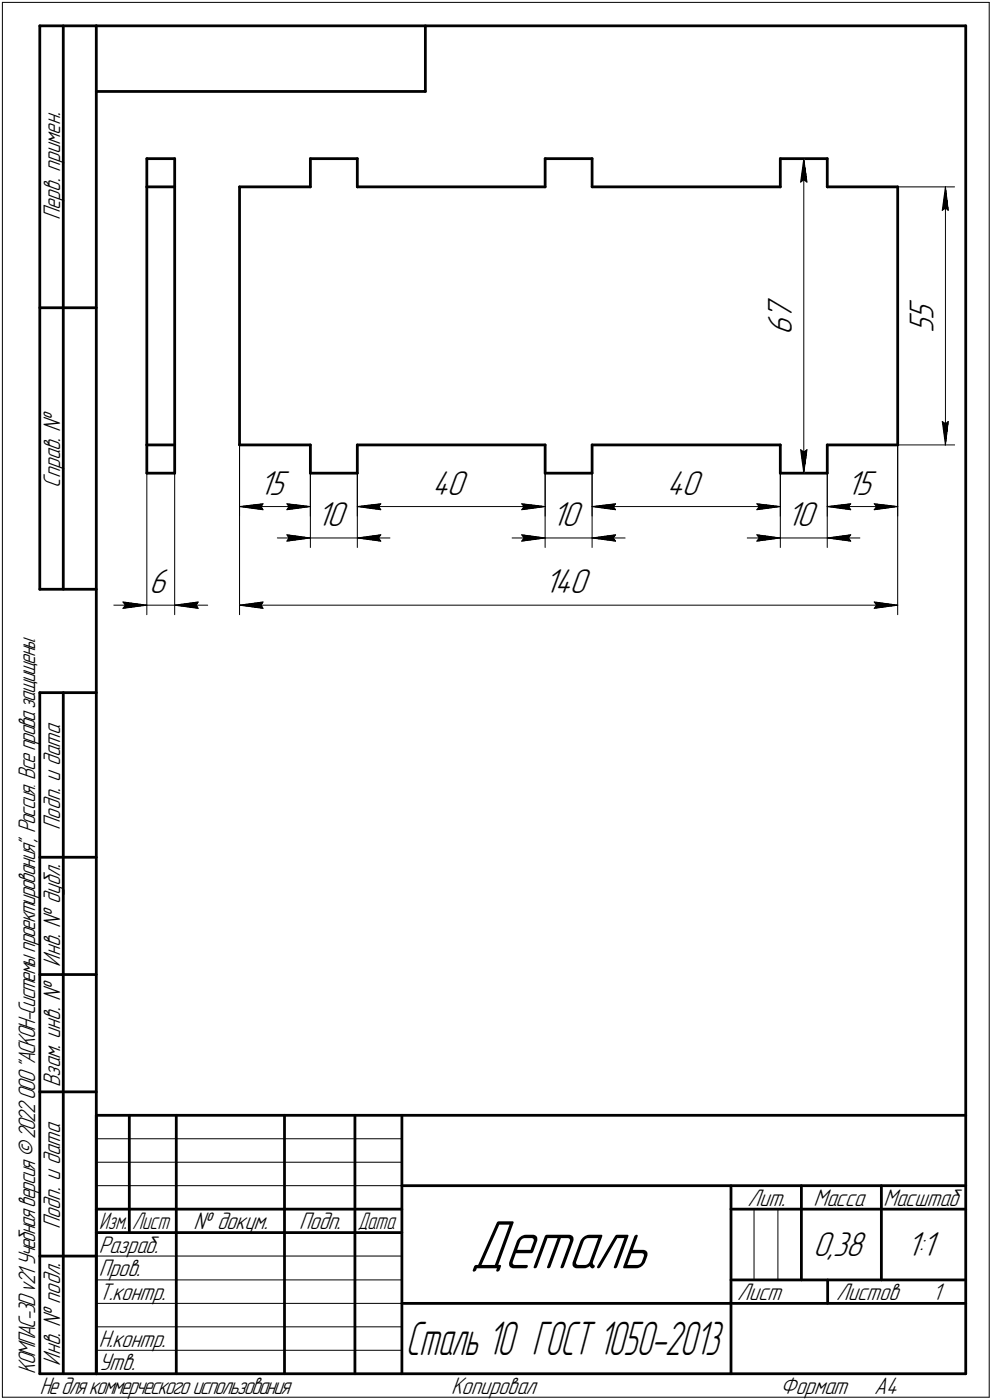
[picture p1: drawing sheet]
<svg xmlns="http://www.w3.org/2000/svg" width="211mm" height="298mm" viewBox="0 0 211 298" stroke-linecap="round" stroke-linejoin="round" font-family="sans-serif">
<defs><g id="words">
<text font-size="15.6" x="100" y="270.1">Деталь</text>
<text font-size="10.6" x="86.4" y="288.5">Сталь 10 ГОСТ 1050-2013</text>
<g font-size="7.8">
<text x="168.5" y="71.4" transform="rotate(-90 168.5 71.4)">6</text>
<text x="168.5" y="68.2" transform="rotate(-90 168.5 68.2)">7</text>
<text x="198.6" y="71" transform="rotate(-90 198.6 71)">5</text>
<text x="198.6" y="68.2" transform="rotate(-90 198.6 68.2)">5</text>
<text x="55.1" y="105.4">15</text>
<text x="91.9" y="105.4">40</text>
<text x="141.9" y="105.4">40</text>
<text x="180.1" y="105.4">15</text>
<text x="67.4" y="112">10</text>
<text x="117.4" y="112">10</text>
<text x="167.4" y="112">10</text>
<text x="31.7" y="126.3">6</text>
<text x="115.9" y="126.3">140</text>
<text x="173" y="267.5">0,38</text>
<text x="192.9" y="267.5">1:1</text>
</g>
<g font-size="5.4">
<text x="12.8" y="46.9" transform="rotate(-90 12.8 46.9)">Перв. примен.</text>
<text x="12.8" y="103.8" transform="rotate(-90 12.8 103.8)">Справ. №</text>
<text x="12.8" y="176.7" transform="rotate(-90 12.8 176.7)">Подп. и дата</text>
<text x="12.8" y="205.8" transform="rotate(-90 12.8 205.8)">Инв. № дубл.</text>
<text x="12.8" y="231.6" transform="rotate(-90 12.8 231.6)">Взам. инв. №</text>
<text x="159.1" y="256.8">Лит.</text>
<text x="173.1" y="256.8">Масса</text>
<text x="188" y="256.8">Масштаб</text>
<text x="12.8" y="261.7" transform="rotate(-90 12.8 261.7)">Подп. и дата</text>
<text x="41.2" y="261.8">№ докум.</text>
<text x="63.6" y="261.8">Подп.</text>
<text x="21" y="266.8">Разраб.</text>
<text x="21" y="271.8">Пров.</text>
<text x="21" y="276.8">Т.контр.</text>
<text x="156.9" y="276.8">Лист</text>
<text x="177.9" y="276.8">Листов</text>
<text x="198.4" y="276.8">1</text>
<text x="21" y="286.8">Н.контр.</text>
<text x="7.5" y="292.5" transform="rotate(-90 7.5 292.5)">КОМПАС-3Dv21 Учебнаяверсия©2022ООО&quot;АСКОН-Системыпроектирования&quot;, Россия. Всеправазащищены.</text>
<text x="12.8" y="290.8" transform="rotate(-90 12.8 290.8)">Инв. № подл.</text>
<text x="21" y="291.8">Утв.</text>
<text x="8.5" y="296.7">Недлякоммерческогоиспользования</text>
<text x="96" y="296.8">Копировал</text>
<text x="166" y="296.8">Формат</text>
<text x="186" y="296.8">A4</text>
</g>
<g font-size="5.3">
<text x="21.1" y="261.8">Изм.</text>
<text x="28.1" y="261.8">Лист</text>
<text x="76.1" y="261.8">Дата</text>
</g>
</g></defs>
<g fill="none" stroke="#000" stroke-width=".59">
<path d="M8.5 5.5v120zM8.5 5.5h12zM13.5 5.5v120zM20.5 5.5v287zM20.5 5.5h185zM20.5 19.5h70zM90.5 5.5v14zM205.5 5.5v287zM31.2 39.8h6zM31.2 39.8v54.9zM31.2 33.8v6zM31.2 33.8h6z"/>
<path d="M37.2 39.8v54.9zM37.2 33.8v6zM51 39.8v54.9zM51 39.8h15zM66 33.8h10zM66 33.8v6zM76 39.8h40zM76 33.8v6zM116 33.8v6zM116 33.8h10zM126 39.8h40zM126 33.8v6z"/>
<path d="M166 33.8h10zM166 33.8v6zM176 39.8h15zM176 33.8v6zM191 39.8v54.9zM8.5 65.5h12zM31.2 94.7h6zM31.2 94.7v6.1zM37.2 94.7v6.1zM51 94.7h15zM66 94.7v6.1zM76 94.7h40z"/>
<path d="M76 94.7v6.1zM116 94.7v6.1zM126 94.7h40zM126 94.7v6.1zM166 94.7v6.1zM176 94.7h15zM176 94.7v6.1zM31.2 100.8h6zM66 100.8h10zM116 100.8h10zM166 100.8h10zM8.5 125.5h12z"/>
<path d="M8.5 147.5v145zM8.5 147.5h12zM13.5 147.5v145zM8.5 182.5h12zM8.5 207.5h12zM8.5 232.5h12zM20.5 237.5h185zM20.5 237.5v55zM27.5 237.5v25zM37.5 237.5v55zM60.5 237.5v55zM75.5 237.5v55z"/>
<path d="M85.5 237.5v55zM20.5 257.5h65zM85.5 252.5h120zM155.5 252.5v40zM155.5 257.5h15zM170.5 252.5v20zM170.5 257.5h35zM187.5 252.5v20zM8.5 267.5h12zM20.5 262.5h65zM85.5 277.5h70zM155.5 277.5h50z"/>
<path d="M155.5 272.5h50zM176.1 272.5v5zM8.5 292.5h12zM20.5 292.5h185z"/>
</g>
<g fill="none" stroke="#000" stroke-width=".21">
<path d="M.5 .5v297zM.5 .5h210zM210.5 .5v297zM169 33.8h7zM170.3 38.8l.7-.5zM171 33.8l.7 5zM171 38.3l.7 .5zM171 33.8l-.7 5zM171 33.8v67zM191 39.8h12.1zM201.2 39.8l.6 5zM201.2 39.8l-.7 5z"/>
<path d="M201.2 39.8v54.9zM200.5 44.8l.7-.5zM201.2 44.3l.6 .5zM51 94.7v36.2zM51 94.7v15.2zM66 94.7v15.2zM76 94.7v15.2zM116 94.7v15.2zM126 94.7v15.2zM166 94.7v15.2zM170.3 95.8l.7 5zM170.3 95.8l.7 .5z"/>
<path d="M171 96.3l.7-.5zM171.7 95.8l-.7 5zM176 94.7v15.2zM191 94.7v36.2zM191 94.7v15.2zM191 94.7h12.1zM200.5 89.7l.7 5zM200.5 89.7l.7 .6zM201.2 90.3l.6-.6zM201.8 89.7l-.6 5zM31.2 100.8v30.1zM37.2 100.8v30.1z"/>
<path d="M51 107.9l5-.6zM51 107.9l5 .6zM51 107.9h15zM55.5 107.9l.5 .6zM56 107.3l-.5 .6zM59 114.6h7zM61 113.9l5 .7zM61 113.9l.5 .7zM61 115.2l5-.6zM61 108.5l5-.6zM61 107.3l.5 .6zM61 107.3l5 .6z"/>
<path d="M61.5 114.6l-.5 .6zM61.5 107.9l-.5 .6zM66 100.8v15.8zM66 114.6h10zM76 100.8v15.8zM76 114.6l5 .6zM76 114.6l5-.7zM76 114.6h7zM76 107.9l5-.6zM76 107.9l5 .6zM76 107.9h40zM80.5 114.6l.5 .6z"/>
<path d="M80.5 107.9l.5 .6zM81 113.9l-.5 .7zM81 107.3l-.5 .6zM109 114.6h7zM111 108.5l5-.6zM111 107.3l.5 .6zM111 107.3l5 .6zM111 113.9l5 .7zM111 113.9l.5 .7zM111 115.2l5-.6zM111.5 107.9l-.5 .6zM111.5 114.6l-.5 .6z"/>
<path d="M116 100.8v15.8zM116 114.6h10zM126 100.8v15.8zM126 114.6l5 .6zM126 114.6l5-.7zM126 114.6h7zM126 107.9l5-.6zM126 107.9l5 .6zM126 107.9h40zM130.5 114.6l.5 .6zM130.5 107.9l.5 .6zM131 113.9l-.5 .7z"/>
<path d="M131 107.3l-.5 .6zM159 114.6h7zM161 108.5l5-.6zM161 107.3l.5 .6zM161 107.3l5 .6zM161 113.9l5 .7zM161 113.9l.5 .7zM161 115.2l5-.6zM161.5 107.9l-.5 .6zM161.5 114.6l-.5 .6zM166 100.8v15.8zM166 114.6h10z"/>
<path d="M169 100.8h7zM176 100.8v15.8zM176 114.6l5 .6zM176 114.6l5-.7zM176 114.6h7zM176 107.9l5-.6zM176 107.9l5 .6zM176 107.9h15zM180.5 114.6l.5 .6zM180.5 107.9l.5 .6zM181 113.9l-.5 .7zM181 107.3l-.5 .6z"/>
<path d="M186 108.5l5-.6zM186 107.3l.5 .6zM186 107.3l5 .6zM186.5 107.9l-.5 .6zM24.2 128.9h7zM26.2 128.2l5 .7zM26.2 128.2l.5 .7zM26.2 129.5l5-.6zM26.7 128.9l-.5 .6zM31.2 128.9h6zM37.2 128.9l5 .6zM37.2 128.9l5-.7z"/>
<path d="M37.2 128.9h7zM41.7 128.9l.5 .6zM42.2 128.2l-.5 .7zM51 128.9l5-.7zM51 128.9l5 .6zM51 128.9h140zM55.5 128.9l.5 .6zM56 128.2l-.5 .7zM186 129.5l5-.6zM186 128.2l.5 .7zM186 128.2l5 .7zM186.5 128.9l-.5 .6z"/>
<path d="M20.5 247.5h65zM20.5 252.5h65zM20.5 242.5h65zM160.4 257.5v15zM165.5 257.5v15zM20.5 267.5h65zM20.5 272.5h65zM20.5 277.5h65zM.5 297.5h210zM20.5 282.5h65zM20.5 287.5h65z"/>
</g>
<g fill="#fff" stroke="#fff" stroke-width=".21">
<path d="M31.7 120.7h5zM31.7 120.8h5zM31.7 120.9h5zM31.7 121h5zM31.7 121.1h5zM31.7 121.2h5zM31.7 121.2h5zM31.7 121.3h5zM31.7 121.4h5zM31.7 121.5h5zM31.7 121.6h5zM31.7 121.7h5zM31.7 121.8h5zM31.7 121.8h5zM31.7 121.9h5zM31.7 122h5zM31.7 122.1h5zM31.7 122.2h5zM31.7 122.3h5zM31.7 122.3h5zM31.7 122.4h5zM31.7 122.5h5zM31.7 122.6h5zM31.7 122.7h5zM31.7 122.8h5zM31.7 122.9h5zM31.7 122.9h5zM31.7 123h5zM31.7 123.1h5zM31.7 123.2h5zM31.7 123.3h5zM31.7 123.4h5zM31.7 123.4h5zM31.7 123.5h5zM31.7 123.6h5zM31.7 123.7h5zM31.7 123.8h5zM31.7 123.9h5zM31.7 124h5zM31.7 124h5zM31.7 124.1h5zM31.7 124.2h5zM31.7 124.3h5zM31.7 124.4h5zM31.7 124.5h5zM31.7 124.5h5zM31.7 124.6h5zM31.7 124.7h5zM31.7 124.8h5zM31.7 124.9h5zM31.7 125h5zM31.7 125.1h5zM31.7 125.1h5zM31.7 125.2h5zM31.7 125.3h5zM31.7 125.4h5zM31.7 125.5h5zM31.7 125.6h5zM31.7 125.6h5zM31.7 125.7h5zM31.7 125.8h5zM31.7 125.9h5zM31.7 126h5zM31.7 126.1h5zM31.7 126.2h5zM31.7 126.2h5zM31.7 126.3h5zM31.7 126.4h5zM31.7 126.5h5zM31.7 126.6h5zM31.7 126.7h5zM31.7 126.7h5zM31.7 126.8h5zM31.7 126.9h5zM31.7 127h5zM31.7 127.1h5zM31.7 127.2h5zM31.7 127.3h5zM31.7 127.3h5zM31.7 127.4h5zM31.7 127.5h5zM31.7 127.6h5zM31.7 127.7h5zM31.7 127.8h5z"/>
<path d="M25.7 127.8h.8zM25.7 127.8h1.6zM25.7 127.9h2.2zM25.7 128h3zM25.7 128.1h3.7zM25.7 128.2h3.9zM25.7 128.3h4.1zM25.7 128.4h4.4zM25.7 128.4h4.5zM25.7 128.5h4.8zM25.7 128.6h4.9zM25.7 128.7h5.2zM25.7 128.8h5.4zM25.7 128.9h5.5zM25.7 128.9h5.4zM25.7 129h5.2zM25.7 129.1h4.9zM25.7 129.2h4.8zM25.7 129.3h4.5zM25.7 129.4h4.4zM25.7 129.5h4.1zM25.7 129.5h3.9zM25.7 129.6h3.7zM25.7 129.7h3.1zM25.7 129.8h2.5zM25.7 129.9h1.9zM25.7 130h1.3zM25.7 130h.7z"/>
<path d="M42 127.8h.7zM41.2 127.8h1.5zM40.5 127.9h2.2zM39.7 128h3zM38.9 128.1h3.8zM38.8 128.2h3.9zM38.6 128.3h4.1zM38.4 128.4h4.3zM38.2 128.4h4.5zM38 128.5h4.7zM37.8 128.6h4.9zM37.6 128.7h5.1zM37.4 128.8h5.3zM37.2 128.9h5.5zM37.4 128.9h5.3zM37.6 129h5.1zM37.8 129.1h4.9zM38 129.2h4.7zM38.2 129.3h4.5zM38.4 129.4h4.3zM38.6 129.5h4.1zM38.8 129.5h3.9zM38.9 129.6h3.8zM39.6 129.7h3.1zM40.2 129.8h2.5zM40.8 129.9h1.9zM41.5 130h1.2zM42.1 130h.6z"/>
<path d="M115.8 120.7h10.4zM115.8 120.8h10.4zM115.8 120.9h10.4zM115.8 121h10.4zM115.8 121.1h10.4zM115.8 121.2h10.4zM115.8 121.2h10.4zM115.8 121.3h10.4zM115.8 121.4h10.4zM115.8 121.5h10.4zM115.8 121.6h10.4zM115.8 121.7h10.4zM115.8 121.8h10.4zM115.8 121.8h10.4zM115.8 121.9h10.4zM115.8 122h10.4zM115.8 122.1h10.4zM115.8 122.2h10.4zM115.8 122.3h10.4zM115.8 122.3h10.4zM115.8 122.4h10.4zM115.8 122.5h10.4zM115.8 122.6h10.4zM115.8 122.7h10.4zM115.8 122.8h10.4zM115.8 122.9h10.4zM115.8 122.9h10.4zM115.8 123h10.4zM115.8 123.1h10.4zM115.8 123.2h10.4zM115.8 123.3h10.4zM115.8 123.4h10.4zM115.8 123.4h10.4zM115.8 123.5h10.4zM115.8 123.6h10.4zM115.8 123.7h10.4zM115.8 123.8h10.4zM115.8 123.9h10.4zM115.8 124h10.4zM115.8 124h10.4zM115.8 124.1h10.4zM115.8 124.2h10.4zM115.8 124.3h10.4zM115.8 124.4h10.4zM115.8 124.5h10.4zM115.8 124.5h10.4zM115.8 124.6h10.4zM115.8 124.7h10.4zM115.8 124.8h10.4zM115.8 124.9h10.4zM115.8 125h10.4zM115.8 125.1h10.4zM115.8 125.1h10.4zM115.8 125.2h10.4zM115.8 125.3h10.4zM115.8 125.4h10.4zM115.8 125.5h10.4zM115.8 125.6h10.4zM115.8 125.6h10.4zM115.8 125.7h10.4zM115.8 125.8h10.4zM115.8 125.9h10.4zM115.8 126h10.4zM115.8 126.1h10.4zM115.8 126.2h10.4zM115.8 126.2h10.4zM115.8 126.3h10.4zM115.8 126.4h10.4zM115.8 126.5h10.4zM115.8 126.6h10.4zM115.8 126.7h10.4zM115.8 126.7h10.4zM115.8 126.8h10.4zM115.8 126.9h10.4zM115.8 127h10.4zM115.8 127.1h10.4zM115.8 127.2h10.4zM115.8 127.3h10.4zM115.8 127.3h10.4zM115.8 127.4h10.4zM115.8 127.5h10.4zM115.8 127.6h10.4zM115.8 127.7h10.4zM115.8 127.8h10.4z"/>
<path d="M55.8 127.8h.7zM55 127.8h1.5zM54.3 127.9h2.2zM53.5 128h3zM52.7 128.1h3.8zM52.6 128.2h3.9zM52.4 128.3h4.1zM52.2 128.4h4.3zM52 128.4h4.5zM51.8 128.5h4.7zM51.6 128.6h4.9zM51.4 128.7h5.1zM51.2 128.8h5.3zM51 128.9h5.5zM51.2 128.9h5.3zM51.4 129h5.1zM51.6 129.1h4.9zM51.8 129.2h4.7zM52 129.3h4.5zM52.2 129.4h4.3zM52.4 129.5h4.1zM52.6 129.5h3.9zM52.7 129.6h3.8zM53.4 129.7h3.1zM54 129.8h2.5zM54.6 129.9h1.9zM55.3 130h1.2zM55.9 130h.6z"/>
<path d="M185.5 127.8h.8zM185.5 127.8h1.5zM185.5 127.9h2.3zM185.5 128h3.1zM185.5 128.1h3.7zM185.5 128.2h4zM185.5 128.3h4.2zM185.5 128.4h4.3zM185.5 128.4h4.6zM185.5 128.5h4.7zM185.5 128.6h4.9zM185.5 128.7h5.2zM185.5 128.8h5.3zM185.5 128.9h5.5zM185.5 128.9h5.3zM185.5 129h5.2zM185.5 129.1h4.9zM185.5 129.2h4.7zM185.5 129.3h4.6zM185.5 129.4h4.3zM185.5 129.5h4.2zM185.5 129.5h4zM185.5 129.6h3.7zM185.5 129.7h3.1zM185.5 129.8h2.5zM185.5 129.9h1.9zM185.5 130h1.3zM185.5 130h.7z"/>
<path d="M67.5 106.4h7.1zM67.5 106.5h7.1zM67.5 106.6h7.1zM67.5 106.7h7.1zM67.5 106.8h7.1zM67.5 106.8h7.1zM67.5 106.9h7.1zM67.5 107h7.1zM67.5 107.1h7.1zM67.5 107.2h7.1zM67.5 107.3h7.1zM67.5 107.4h7.1zM67.5 107.4h7.1zM67.5 107.5h7.1zM67.5 107.6h7.1zM67.5 107.7h7.1zM67.5 107.8h7.1zM67.5 107.9h7.1zM67.5 107.9h7.1zM67.5 108h7.1zM67.5 108.1h7.1zM67.5 108.2h7.1zM67.5 108.3h7.1zM67.5 108.4h7.1zM67.5 108.5h7.1zM67.5 108.5h7.1zM67.5 108.6h7.1zM67.5 108.7h7.1zM67.5 108.8h7.1zM67.5 108.9h7.1zM67.5 109h7.1zM67.5 109.1h7.1zM67.5 109.1h7.1zM67.5 109.2h7.1zM67.5 109.3h7.1zM67.5 109.4h7.1zM67.5 109.5h7.1zM67.5 109.6h7.1zM67.5 109.6h7.1zM67.5 109.7h7.1zM67.5 109.8h7.1zM67.5 109.9h7.1zM67.5 110h7.1zM67.5 110.1h7.1zM67.5 110.2h7.1zM67.5 110.2h7.1zM67.5 110.3h7.1zM67.5 110.4h7.1zM67.5 110.5h7.1zM67.5 110.6h7.1zM67.5 110.7h7.1zM67.5 110.7h7.1zM67.5 110.8h7.1zM67.5 110.9h7.1zM67.5 111h7.1zM67.5 111.1h7.1zM67.5 111.2h7.1zM67.5 111.3h7.1zM67.5 111.3h7.1zM67.5 111.4h7.1zM67.5 111.5h7.1zM67.5 111.6h7.1zM67.5 111.7h7.1zM67.5 111.8h7.1zM67.5 111.8h7.1zM67.5 111.9h7.1zM67.5 112h7.1zM67.5 112.1h7.1zM67.5 112.2h7.1zM67.5 112.3h7.1zM67.5 112.4h7.1zM67.5 112.4h7.1zM67.5 112.5h7.1zM67.5 112.6h7.1zM67.5 112.7h7.1zM67.5 112.8h7.1zM67.5 112.9h7.1zM67.5 112.9h7.1zM67.5 113h7.1zM67.5 113.1h7.1zM67.5 113.2h7.1zM67.5 113.3h7.1zM67.5 113.4h7.1zM67.5 113.5h7.1z"/>
<path d="M60.5 113.4h.7zM60.5 113.5h1.3zM60.5 113.5h1.9zM60.5 113.6h2.6zM60.5 113.7h3.2zM60.5 113.8h3.8zM60.5 113.9h4zM60.5 114h4.2zM60.5 114h4.4zM60.5 114.1h4.6zM60.5 114.2h4.8zM60.5 114.3h4.9zM60.5 114.4h5.2zM60.5 114.5h5.4zM60.5 114.6h5.5zM60.5 114.6h5.4zM60.5 114.7h5.2zM60.5 114.8h4.9zM60.5 114.9h4.8zM60.5 115h4.6zM60.5 115.1h4.4zM60.5 115.1h4.2zM60.5 115.2h4zM60.5 115.3h3.8zM60.5 115.4h3.1zM60.5 115.5h2.3zM60.5 115.6h1.6zM60.5 115.7h.8z"/>
<path d="M80.9 113.4h.6zM80.3 113.5h1.2zM79.7 113.5h1.8zM79.1 113.6h2.4zM78.5 113.7h3zM77.8 113.8h3.7zM77.6 113.9h3.9zM77.5 114h4zM77.2 114h4.3zM77 114.1h4.5zM76.9 114.2h4.6zM76.6 114.3h4.9zM76.5 114.4h5zM76.3 114.5h5.2zM76 114.6h5.5zM76.3 114.6h5.2zM76.5 114.7h5zM76.6 114.8h4.9zM76.9 114.9h4.6zM77 115h4.5zM77.2 115.1h4.3zM77.5 115.1h4zM77.6 115.2h3.9zM77.8 115.3h3.7zM78.6 115.4h2.9zM79.3 115.5h2.2zM80.1 115.6h1.4zM80.9 115.7h.6z"/>
<path d="M55.1 99.7h6.8zM55.1 99.8h6.8zM55.1 99.9h6.8zM55.1 100h6.8zM55.1 100.1h6.8zM55.1 100.2h6.8zM55.1 100.2h6.8zM55.1 100.3h6.8zM55.1 100.4h6.8zM55.1 100.5h6.8zM55.1 100.6h6.8zM55.1 100.7h6.8zM55.1 100.8h6.8zM55.1 100.8h6.8zM55.1 100.9h6.8zM55.1 101h6.8zM55.1 101.1h6.8zM55.1 101.2h6.8zM55.1 101.3h6.8zM55.1 101.3h6.8zM55.1 101.4h6.8zM55.1 101.5h6.8zM55.1 101.6h6.8zM55.1 101.7h6.8zM55.1 101.8h6.8zM55.1 101.9h6.8zM55.1 101.9h6.8zM55.1 102h6.8zM55.1 102.1h6.8zM55.1 102.2h6.8zM55.1 102.3h6.8zM55.1 102.4h6.8zM55.1 102.4h6.8zM55.1 102.5h6.8zM55.1 102.6h6.8zM55.1 102.7h6.8zM55.1 102.8h6.8zM55.1 102.9h6.8zM55.1 103h6.8zM55.1 103h6.8zM55.1 103.1h6.8zM55.1 103.2h6.8zM55.1 103.3h6.8zM55.1 103.4h6.8zM55.1 103.5h6.8zM55.1 103.5h6.8zM55.1 103.6h6.8zM55.1 103.7h6.8zM55.1 103.8h6.8zM55.1 103.9h6.8zM55.1 104h6.8zM55.1 104.1h6.8zM55.1 104.1h6.8zM55.1 104.2h6.8zM55.1 104.3h6.8zM55.1 104.4h6.8zM55.1 104.5h6.8zM55.1 104.6h6.8zM55.1 104.6h6.8zM55.1 104.7h6.8zM55.1 104.8h6.8zM55.1 104.9h6.8zM55.1 105h6.8zM55.1 105.1h6.8zM55.1 105.2h6.8zM55.1 105.2h6.8zM55.1 105.3h6.8zM55.1 105.4h6.8zM55.1 105.5h6.8zM55.1 105.6h6.8zM55.1 105.7h6.8zM55.1 105.7h6.8zM55.1 105.8h6.8zM55.1 105.9h6.8zM55.1 106h6.8zM55.1 106.1h6.8zM55.1 106.2h6.8zM55.1 106.3h6.8zM55.1 106.3h6.8zM55.1 106.4h6.8zM55.1 106.5h6.8zM55.1 106.6h6.8zM55.1 106.7h6.8zM55.1 106.8h6.8zM55.1 106.8h6.8z"/>
<path d="M55.9 106.8h.6zM55.3 106.8h1.2zM54.6 106.9h1.9zM54 107h2.5zM53.4 107.1h3.1zM52.7 107.2h3.8zM52.6 107.3h3.9zM52.3 107.4h4.2zM52.2 107.4h4.3zM51.9 107.5h4.6zM51.6 107.6h4.9zM51.5 107.7h5zM51.2 107.8h5.3zM51 107.9h5.5zM51.2 107.9h5.3zM51.4 108h5.1zM51.6 108.1h4.9zM51.8 108.2h4.7zM52 108.3h4.5zM52.2 108.4h4.3zM52.4 108.5h4.1zM52.6 108.5h3.9zM52.7 108.6h3.8zM53.4 108.7h3.1zM54 108.8h2.5zM54.6 108.9h1.9zM55.3 109h1.2zM55.9 109.1h.6z"/>
<path d="M60.5 106.8h.7zM60.5 106.8h1.3zM60.5 106.9h1.9zM60.5 107h2.6zM60.5 107.1h3.2zM60.5 107.2h3.8zM60.5 107.3h4zM60.5 107.4h4.3zM60.5 107.4h4.4zM60.5 107.5h4.7zM60.5 107.6h4.9zM60.5 107.7h5.1zM60.5 107.8h5.4zM60.5 107.9h5.5zM60.5 107.9h5.4zM60.5 108h5.2zM60.5 108.1h4.9zM60.5 108.2h4.8zM60.5 108.3h4.6zM60.5 108.4h4.4zM60.5 108.5h4.2zM60.5 108.5h4zM60.5 108.6h3.8zM60.5 108.7h3.2zM60.5 108.8h2.6zM60.5 108.9h1.9zM60.5 109h1.3zM60.5 109.1h.7z"/>
<path d="M91.9 99.7h8.2zM91.9 99.8h8.2zM91.9 99.9h8.2zM91.9 100h8.2zM91.9 100.1h8.2zM91.9 100.2h8.2zM91.9 100.2h8.2zM91.9 100.3h8.2zM91.9 100.4h8.2zM91.9 100.5h8.2zM91.9 100.6h8.2zM91.9 100.7h8.2zM91.9 100.8h8.2zM91.9 100.8h8.2zM91.9 100.9h8.2zM91.9 101h8.2zM91.9 101.1h8.2zM91.9 101.2h8.2zM91.9 101.3h8.2zM91.9 101.3h8.2zM91.9 101.4h8.2zM91.9 101.5h8.2zM91.9 101.6h8.2zM91.9 101.7h8.2zM91.9 101.8h8.2zM91.9 101.9h8.2zM91.9 101.9h8.2zM91.9 102h8.2zM91.9 102.1h8.2zM91.9 102.2h8.2zM91.9 102.3h8.2zM91.9 102.4h8.2zM91.9 102.4h8.2zM91.9 102.5h8.2zM91.9 102.6h8.2zM91.9 102.7h8.2zM91.9 102.8h8.2zM91.9 102.9h8.2zM91.9 103h8.2zM91.9 103h8.2zM91.9 103.1h8.2zM91.9 103.2h8.2zM91.9 103.3h8.2zM91.9 103.4h8.2zM91.9 103.5h8.2zM91.9 103.5h8.2zM91.9 103.6h8.2zM91.9 103.7h8.2zM91.9 103.8h8.2zM91.9 103.9h8.2zM91.9 104h8.2zM91.9 104.1h8.2zM91.9 104.1h8.2zM91.9 104.2h8.2zM91.9 104.3h8.2zM91.9 104.4h8.2zM91.9 104.5h8.2zM91.9 104.6h8.2zM91.9 104.6h8.2zM91.9 104.7h8.2zM91.9 104.8h8.2zM91.9 104.9h8.2zM91.9 105h8.2zM91.9 105.1h8.2zM91.9 105.2h8.2zM91.9 105.2h8.2zM91.9 105.3h8.2zM91.9 105.4h8.2zM91.9 105.5h8.2zM91.9 105.6h8.2zM91.9 105.7h8.2zM91.9 105.7h8.2zM91.9 105.8h8.2zM91.9 105.9h8.2zM91.9 106h8.2zM91.9 106.1h8.2zM91.9 106.2h8.2zM91.9 106.3h8.2zM91.9 106.3h8.2zM91.9 106.4h8.2zM91.9 106.5h8.2zM91.9 106.6h8.2zM91.9 106.7h8.2zM91.9 106.8h8.2zM91.9 106.8h8.2z"/>
<path d="M80.9 106.8h.6zM80.3 106.8h1.2zM79.7 106.9h1.8zM79.1 107h2.4zM78.5 107.1h3zM77.8 107.2h3.7zM77.6 107.3h3.9zM77.4 107.4h4.1zM77.2 107.4h4.3zM77 107.5h4.5zM76.7 107.6h4.8zM76.5 107.7h5zM76.3 107.8h5.2zM76 107.9h5.5zM76.3 107.9h5.2zM76.5 108h5zM76.6 108.1h4.9zM76.9 108.2h4.6zM77 108.3h4.5zM77.2 108.4h4.3zM77.5 108.5h4zM77.6 108.5h3.9zM77.8 108.6h3.7zM78.5 108.7h3zM79.1 108.8h2.4zM79.7 108.9h1.8zM80.3 109h1.2zM80.9 109.1h.6z"/>
<path d="M110.5 106.8h.7zM110.5 106.8h1.3zM110.5 106.9h1.9zM110.5 107h2.5zM110.5 107.1h3.1zM110.5 107.2h3.7zM110.5 107.3h4zM110.5 107.4h4.2zM110.5 107.4h4.4zM110.5 107.5h4.6zM110.5 107.6h4.9zM110.5 107.7h5.1zM110.5 107.8h5.3zM110.5 107.9h5.5zM110.5 107.9h5.3zM110.5 108h5.2zM110.5 108.1h4.9zM110.5 108.2h4.7zM110.5 108.3h4.6zM110.5 108.4h4.3zM110.5 108.5h4.1zM110.5 108.5h4zM110.5 108.6h3.7zM110.5 108.7h3.1zM110.5 108.8h2.5zM110.5 108.9h1.9zM110.5 109h1.3zM110.5 109.1h.7z"/>
<path d="M117.4 106.4h7.1zM117.4 106.5h7.1zM117.4 106.6h7.1zM117.4 106.7h7.1zM117.4 106.8h7.1zM117.4 106.8h7.1zM117.4 106.9h7.1zM117.4 107h7.1zM117.4 107.1h7.1zM117.4 107.2h7.1zM117.4 107.3h7.1zM117.4 107.4h7.1zM117.4 107.4h7.1zM117.4 107.5h7.1zM117.4 107.6h7.1zM117.4 107.7h7.1zM117.4 107.8h7.1zM117.4 107.9h7.1zM117.4 107.9h7.1zM117.4 108h7.1zM117.4 108.1h7.1zM117.4 108.2h7.1zM117.4 108.3h7.1zM117.4 108.4h7.1zM117.4 108.5h7.1zM117.4 108.5h7.1zM117.4 108.6h7.1zM117.4 108.7h7.1zM117.4 108.8h7.1zM117.4 108.9h7.1zM117.4 109h7.1zM117.4 109.1h7.1zM117.4 109.1h7.1zM117.4 109.2h7.1zM117.4 109.3h7.1zM117.4 109.4h7.1zM117.4 109.5h7.1zM117.4 109.6h7.1zM117.4 109.6h7.1zM117.4 109.7h7.1zM117.4 109.8h7.1zM117.4 109.9h7.1zM117.4 110h7.1zM117.4 110.1h7.1zM117.4 110.2h7.1zM117.4 110.2h7.1zM117.4 110.3h7.1zM117.4 110.4h7.1zM117.4 110.5h7.1zM117.4 110.6h7.1zM117.4 110.7h7.1zM117.4 110.7h7.1zM117.4 110.8h7.1zM117.4 110.9h7.1zM117.4 111h7.1zM117.4 111.1h7.1zM117.4 111.2h7.1zM117.4 111.3h7.1zM117.4 111.3h7.1zM117.4 111.4h7.1zM117.4 111.5h7.1zM117.4 111.6h7.1zM117.4 111.7h7.1zM117.4 111.8h7.1zM117.4 111.8h7.1zM117.4 111.9h7.1zM117.4 112h7.1zM117.4 112.1h7.1zM117.4 112.2h7.1zM117.4 112.3h7.1zM117.4 112.4h7.1zM117.4 112.4h7.1zM117.4 112.5h7.1zM117.4 112.6h7.1zM117.4 112.7h7.1zM117.4 112.8h7.1zM117.4 112.9h7.1zM117.4 112.9h7.1zM117.4 113h7.1zM117.4 113.1h7.1zM117.4 113.2h7.1zM117.4 113.3h7.1zM117.4 113.4h7.1zM117.4 113.5h7.1z"/>
<path d="M110.5 113.4h.7zM110.5 113.5h1.3zM110.5 113.5h1.9zM110.5 113.6h2.5zM110.5 113.7h3.1zM110.5 113.8h3.7zM110.5 113.9h4zM110.5 114h4.1zM110.5 114h4.3zM110.5 114.1h4.6zM110.5 114.2h4.7zM110.5 114.3h4.9zM110.5 114.4h5.2zM110.5 114.5h5.3zM110.5 114.6h5.5zM110.5 114.6h5.3zM110.5 114.7h5.2zM110.5 114.8h4.9zM110.5 114.9h4.7zM110.5 115h4.6zM110.5 115.1h4.3zM110.5 115.1h4.1zM110.5 115.2h4zM110.5 115.3h3.7zM110.5 115.4h3zM110.5 115.5h2.3zM110.5 115.6h1.5zM110.5 115.7h.8z"/>
<path d="M130.9 113.4h.6zM130.3 113.5h1.2zM129.6 113.5h1.9zM129 113.6h2.5zM128.4 113.7h3.1zM127.8 113.8h3.7zM127.6 113.9h3.9zM127.4 114h4.1zM127.2 114h4.3zM127 114.1h4.5zM126.8 114.2h4.7zM126.6 114.3h4.9zM126.4 114.4h5.1zM126.2 114.5h5.3zM126 114.6h5.5zM126.2 114.6h5.3zM126.4 114.7h5.1zM126.6 114.8h4.9zM126.8 114.9h4.7zM127 115h4.5zM127.2 115.1h4.3zM127.4 115.1h4.1zM127.6 115.2h3.9zM127.8 115.3h3.7zM128.5 115.4h3zM129.3 115.5h2.2zM130 115.6h1.5zM130.8 115.7h.7z"/>
<path d="M141.9 99.7h8.2zM141.9 99.8h8.2zM141.9 99.9h8.2zM141.9 100h8.2zM141.9 100.1h8.2zM141.9 100.2h8.2zM141.9 100.2h8.2zM141.9 100.3h8.2zM141.9 100.4h8.2zM141.9 100.5h8.2zM141.9 100.6h8.2zM141.9 100.7h8.2zM141.9 100.8h8.2zM141.9 100.8h8.2zM141.9 100.9h8.2zM141.9 101h8.2zM141.9 101.1h8.2zM141.9 101.2h8.2zM141.9 101.3h8.2zM141.9 101.3h8.2zM141.9 101.4h8.2zM141.9 101.5h8.2zM141.9 101.6h8.2zM141.9 101.7h8.2zM141.9 101.8h8.2zM141.9 101.9h8.2zM141.9 101.9h8.2zM141.9 102h8.2zM141.9 102.1h8.2zM141.9 102.2h8.2zM141.9 102.3h8.2zM141.9 102.4h8.2zM141.9 102.4h8.2zM141.9 102.5h8.2zM141.9 102.6h8.2zM141.9 102.7h8.2zM141.9 102.8h8.2zM141.9 102.9h8.2zM141.9 103h8.2zM141.9 103h8.2zM141.9 103.1h8.2zM141.9 103.2h8.2zM141.9 103.3h8.2zM141.9 103.4h8.2zM141.9 103.5h8.2zM141.9 103.5h8.2zM141.9 103.6h8.2zM141.9 103.7h8.2zM141.9 103.8h8.2zM141.9 103.9h8.2zM141.9 104h8.2zM141.9 104.1h8.2zM141.9 104.1h8.2zM141.9 104.2h8.2zM141.9 104.3h8.2zM141.9 104.4h8.2zM141.9 104.5h8.2zM141.9 104.6h8.2zM141.9 104.6h8.2zM141.9 104.7h8.2zM141.9 104.8h8.2zM141.9 104.9h8.2zM141.9 105h8.2zM141.9 105.1h8.2zM141.9 105.2h8.2zM141.9 105.2h8.2zM141.9 105.3h8.2zM141.9 105.4h8.2zM141.9 105.5h8.2zM141.9 105.6h8.2zM141.9 105.7h8.2zM141.9 105.7h8.2zM141.9 105.8h8.2zM141.9 105.9h8.2zM141.9 106h8.2zM141.9 106.1h8.2zM141.9 106.2h8.2zM141.9 106.3h8.2zM141.9 106.3h8.2zM141.9 106.4h8.2zM141.9 106.5h8.2zM141.9 106.6h8.2zM141.9 106.7h8.2zM141.9 106.8h8.2zM141.9 106.8h8.2z"/>
<path d="M130.9 106.8h.6zM130.3 106.8h1.2zM129.6 106.9h1.9zM129 107h2.5zM128.4 107.1h3.1zM127.8 107.2h3.7zM127.6 107.3h3.9zM127.3 107.4h4.2zM127.2 107.4h4.3zM126.9 107.5h4.6zM126.7 107.6h4.8zM126.5 107.7h5zM126.2 107.8h5.3zM126 107.9h5.5zM126.2 107.9h5.3zM126.4 108h5.1zM126.6 108.1h4.9zM126.8 108.2h4.7zM127 108.3h4.5zM127.2 108.4h4.3zM127.4 108.5h4.1zM127.6 108.5h3.9zM127.8 108.6h3.7zM128.4 108.7h3.1zM129 108.8h2.5zM129.6 108.9h1.9zM130.3 109h1.2zM130.9 109.1h.6z"/>
<path d="M160.5 106.8h.7zM160.5 106.8h1.3zM160.5 106.9h1.9zM160.5 107h2.6zM160.5 107.1h3.2zM160.5 107.2h3.8zM160.5 107.3h4zM160.5 107.4h4.3zM160.5 107.4h4.4zM160.5 107.5h4.7zM160.5 107.6h4.9zM160.5 107.7h5.1zM160.5 107.8h5.4zM160.5 107.9h5.5zM160.5 107.9h5.4zM160.5 108h5.2zM160.5 108.1h4.9zM160.5 108.2h4.8zM160.5 108.3h4.6zM160.5 108.4h4.3zM160.5 108.5h4.2zM160.5 108.5h4zM160.5 108.6h3.8zM160.5 108.7h3.2zM160.5 108.8h2.6zM160.5 108.9h1.9zM160.5 109h1.3zM160.5 109.1h.7z"/>
<path d="M167.5 106.4h7.1zM167.5 106.5h7.1zM167.5 106.6h7.1zM167.5 106.7h7.1zM167.5 106.8h7.1zM167.5 106.8h7.1zM167.5 106.9h7.1zM167.5 107h7.1zM167.5 107.1h7.1zM167.5 107.2h7.1zM167.5 107.3h7.1zM167.5 107.4h7.1zM167.5 107.4h7.1zM167.5 107.5h7.1zM167.5 107.6h7.1zM167.5 107.7h7.1zM167.5 107.8h7.1zM167.5 107.9h7.1zM167.5 107.9h7.1zM167.5 108h7.1zM167.5 108.1h7.1zM167.5 108.2h7.1zM167.5 108.3h7.1zM167.5 108.4h7.1zM167.5 108.5h7.1zM167.5 108.5h7.1zM167.5 108.6h7.1zM167.5 108.7h7.1zM167.5 108.8h7.1zM167.5 108.9h7.1zM167.5 109h7.1zM167.5 109.1h7.1zM167.5 109.1h7.1zM167.5 109.2h7.1zM167.5 109.3h7.1zM167.5 109.4h7.1zM167.5 109.5h7.1zM167.5 109.6h7.1zM167.5 109.6h7.1zM167.5 109.7h7.1zM167.5 109.8h7.1zM167.5 109.9h7.1zM167.5 110h7.1zM167.5 110.1h7.1zM167.5 110.2h7.1zM167.5 110.2h7.1zM167.5 110.3h7.1zM167.5 110.4h7.1zM167.5 110.5h7.1zM167.5 110.6h7.1zM167.5 110.7h7.1zM167.5 110.7h7.1zM167.5 110.8h7.1zM167.5 110.9h7.1zM167.5 111h7.1zM167.5 111.1h7.1zM167.5 111.2h7.1zM167.5 111.3h7.1zM167.5 111.3h7.1zM167.5 111.4h7.1zM167.5 111.5h7.1zM167.5 111.6h7.1zM167.5 111.7h7.1zM167.5 111.8h7.1zM167.5 111.8h7.1zM167.5 111.9h7.1zM167.5 112h7.1zM167.5 112.1h7.1zM167.5 112.2h7.1zM167.5 112.3h7.1zM167.5 112.4h7.1zM167.5 112.4h7.1zM167.5 112.5h7.1zM167.5 112.6h7.1zM167.5 112.7h7.1zM167.5 112.8h7.1zM167.5 112.9h7.1zM167.5 112.9h7.1zM167.5 113h7.1zM167.5 113.1h7.1zM167.5 113.2h7.1zM167.5 113.3h7.1zM167.5 113.4h7.1zM167.5 113.5h7.1z"/>
<path d="M160.5 113.4h.7zM160.5 113.5h1.3zM160.5 113.5h1.9zM160.5 113.6h2.6zM160.5 113.7h3.2zM160.5 113.8h3.8zM160.5 113.9h4zM160.5 114h4.2zM160.5 114h4.3zM160.5 114.1h4.6zM160.5 114.2h4.8zM160.5 114.3h4.9zM160.5 114.4h5.2zM160.5 114.5h5.4zM160.5 114.6h5.5zM160.5 114.6h5.4zM160.5 114.7h5.2zM160.5 114.8h4.9zM160.5 114.9h4.8zM160.5 115h4.6zM160.5 115.1h4.3zM160.5 115.1h4.2zM160.5 115.2h4zM160.5 115.3h3.8zM160.5 115.4h3.1zM160.5 115.5h2.3zM160.5 115.6h1.6zM160.5 115.7h.8z"/>
<path d="M180.9 113.4h.6zM180.3 113.5h1.2zM179.7 113.5h1.8zM179.1 113.6h2.4zM178.5 113.7h3zM177.8 113.8h3.7zM177.6 113.9h3.9zM177.5 114h4zM177.2 114h4.3zM177 114.1h4.5zM176.9 114.2h4.6zM176.6 114.3h4.9zM176.4 114.4h5.1zM176.3 114.5h5.2zM176 114.6h5.5zM176.3 114.6h5.2zM176.4 114.7h5.1zM176.6 114.8h4.9zM176.9 114.9h4.6zM177 115h4.5zM177.2 115.1h4.3zM177.5 115.1h4zM177.6 115.2h3.9zM177.8 115.3h3.7zM178.6 115.4h2.9zM179.3 115.5h2.2zM180.1 115.6h1.4zM180.8 115.7h.7z"/>
<path d="M180.2 99.7h6.7zM180.2 99.8h6.7zM180.2 99.9h6.7zM180.2 100h6.7zM180.2 100.1h6.7zM180.2 100.2h6.7zM180.2 100.2h6.7zM180.2 100.3h6.7zM180.2 100.4h6.7zM180.2 100.5h6.7zM180.2 100.6h6.7zM180.2 100.7h6.7zM180.2 100.8h6.7zM180.2 100.8h6.7zM180.2 100.9h6.7zM180.2 101h6.7zM180.2 101.1h6.7zM180.2 101.2h6.7zM180.2 101.3h6.7zM180.2 101.3h6.7zM180.2 101.4h6.7zM180.2 101.5h6.7zM180.2 101.6h6.7zM180.2 101.7h6.7zM180.2 101.8h6.7zM180.2 101.9h6.7zM180.2 101.9h6.7zM180.2 102h6.7zM180.2 102.1h6.7zM180.2 102.2h6.7zM180.2 102.3h6.7zM180.2 102.4h6.7zM180.2 102.4h6.7zM180.2 102.5h6.7zM180.2 102.6h6.7zM180.2 102.7h6.7zM180.2 102.8h6.7zM180.2 102.9h6.7zM180.2 103h6.7zM180.2 103h6.7zM180.2 103.1h6.7zM180.2 103.2h6.7zM180.2 103.3h6.7zM180.2 103.4h6.7zM180.2 103.5h6.7zM180.2 103.5h6.7zM180.2 103.6h6.7zM180.2 103.7h6.7zM180.2 103.8h6.7zM180.2 103.9h6.7zM180.2 104h6.7zM180.2 104.1h6.7zM180.2 104.1h6.7zM180.2 104.2h6.7zM180.2 104.3h6.7zM180.2 104.4h6.7zM180.2 104.5h6.7zM180.2 104.6h6.7zM180.2 104.6h6.7zM180.2 104.7h6.7zM180.2 104.8h6.7zM180.2 104.9h6.7zM180.2 105h6.7zM180.2 105.1h6.7zM180.2 105.2h6.7zM180.2 105.2h6.7zM180.2 105.3h6.7zM180.2 105.4h6.7zM180.2 105.5h6.7zM180.2 105.6h6.7zM180.2 105.7h6.7zM180.2 105.7h6.7zM180.2 105.8h6.7zM180.2 105.9h6.7zM180.2 106h6.7zM180.2 106.1h6.7zM180.2 106.2h6.7zM180.2 106.3h6.7zM180.2 106.3h6.7zM180.2 106.4h6.7zM180.2 106.5h6.7zM180.2 106.6h6.7zM180.2 106.7h6.7zM180.2 106.8h6.7zM180.2 106.8h6.7z"/>
<path d="M180.9 106.8h.6zM180.3 106.8h1.2zM179.7 106.9h1.8zM179.1 107h2.4zM178.5 107.1h3zM177.8 107.2h3.7zM177.6 107.3h3.9zM177.4 107.4h4.1zM177.2 107.4h4.3zM177 107.5h4.5zM176.7 107.6h4.8zM176.5 107.7h5zM176.3 107.8h5.2zM176 107.9h5.5zM176.3 107.9h5.2zM176.4 108h5.1zM176.6 108.1h4.9zM176.9 108.2h4.6zM177 108.3h4.5zM177.2 108.4h4.3zM177.5 108.5h4zM177.6 108.5h3.9zM177.8 108.6h3.7zM178.5 108.7h3zM179.1 108.8h2.4zM179.7 108.9h1.8zM180.3 109h1.2zM180.9 109.1h.6z"/>
<path d="M185.5 106.8h.7zM185.5 106.8h1.3zM185.5 106.9h1.9zM185.5 107h2.5zM185.5 107.1h3.1zM185.5 107.2h3.7zM185.5 107.3h4zM185.5 107.4h4.2zM185.5 107.4h4.4zM185.5 107.5h4.7zM185.5 107.6h4.9zM185.5 107.7h5.1zM185.5 107.8h5.3zM185.5 107.9h5.5zM185.5 107.9h5.3zM185.5 108h5.2zM185.5 108.1h4.9zM185.5 108.2h4.7zM185.5 108.3h4.6zM185.5 108.4h4.3zM185.5 108.5h4.2zM185.5 108.5h4zM185.5 108.6h3.7zM185.5 108.7h3.1zM185.5 108.8h2.5zM185.5 108.9h1.9zM185.5 109h1.3zM185.5 109.1h.7z"/>
<path d="M193 63.6h7.2zM193 63.7h7.2zM193 63.8h7.2zM193 63.8h7.2zM193 63.9h7.2zM193 64h7.2zM193 64.1h7.2zM193 64.2h7.2zM193 64.3h7.2zM193 64.3h7.2zM193 64.4h7.2zM193 64.5h7.2zM193 64.6h7.2zM193 64.7h7.2zM193 64.8h7.2zM193 64.9h7.2zM193 64.9h7.2zM193 65h7.2zM193 65.1h7.2zM193 65.2h7.2zM193 65.3h7.2zM193 65.4h7.2zM193 65.4h7.2zM193 65.5h7.2zM193 65.6h7.2zM193 65.7h7.2zM193 65.8h7.2zM193 65.9h7.2zM193 66h7.2zM193 66h7.2zM193 66.1h7.2zM193 66.2h7.2zM193 66.3h7.2zM193 66.4h7.2zM193 66.5h7.2zM193 66.5h7.2zM193 66.6h7.2zM193 66.7h7.2zM193 66.8h7.2zM193 66.9h7.2zM193 67h7.2zM193 67.1h7.2zM193 67.1h7.2zM193 67.2h7.2zM193 67.3h7.2zM193 67.4h7.2zM193 67.5h7.2zM193 67.6h7.2zM193 67.6h7.2zM193 67.7h7.2zM193 67.8h7.2zM193 67.9h7.2zM193 68h7.2zM193 68.1h7.2zM193 68.2h7.2zM193 68.2h7.2zM193 68.3h7.2zM193 68.4h7.2zM193 68.5h7.2zM193 68.6h7.2zM193 68.7h7.2zM193 68.7h7.2zM193 68.8h7.2zM193 68.9h7.2zM193 69h7.2zM193 69.1h7.2zM193 69.2h7.2zM193 69.3h7.2zM193 69.3h7.2zM193 69.4h7.2zM193 69.5h7.2zM193 69.6h7.2zM193 69.7h7.2zM193 69.8h7.2zM193 69.8h7.2zM193 69.9h7.2zM193 70h7.2zM193 70.1h7.2zM193 70.2h7.2zM193 70.3h7.2zM193 70.4h7.2zM193 70.4h7.2zM193 70.5h7.2zM193 70.6h7.2zM193 70.7h7.2zM193 70.8h7.2zM193 70.9h7.2z"/>
<path d="M199.9 89.2h2.5zM200 89.3h2.4zM200 89.4h2.4zM200 89.5h2.4zM200 89.6h2.4zM200 89.7h2.4zM200 89.7h2.4zM200 89.8h2.4zM200.1 89.9h2.2zM200.1 90h2.2zM200.1 90.1h2.2zM200.1 90.2h2.2zM200.1 90.3h2.2zM200.1 90.3h2.2zM200.1 90.4h2.2zM200.2 90.5h2zM200.2 90.6h2zM200.2 90.7h2zM200.2 90.8h2zM200.2 90.8h2zM200.2 90.9h2zM200.2 91h2zM200.2 91.1h1.9zM200.2 91.2h1.9zM200.2 91.3h1.9zM200.2 91.4h1.9zM200.2 91.4h1.9zM200.2 91.5h1.9zM200.2 91.6h1.9zM200.2 91.7h1.9zM200.3 91.8h1.7zM200.3 91.9h1.7zM200.3 91.9h1.7zM200.3 92h1.7zM200.3 92.1h1.7zM200.3 92.2h1.7zM200.3 92.3h1.7zM200.4 92.4h1.5zM200.4 92.5h1.5zM200.4 92.5h1.5zM200.4 92.6h1.5zM200.4 92.7h1.5zM200.4 92.8h1.5zM200.4 92.9h1.5zM200.4 93h1.4zM200.5 93h1.3zM200.5 93.1h1.3zM200.6 93.2h1.2zM200.6 93.3h1.2zM200.7 93.4h1.1zM200.7 93.5h1zM200.7 93.6h1zM200.7 93.6h.9zM200.7 93.7h.9zM200.8 93.8h.8zM200.8 93.9h.7zM200.9 94h.6zM200.9 94.1h.6zM200.9 94.1h.5zM201 94.2h.4zM201 94.3h.3zM201.1 94.4h.2zM201.1 94.5h.2z"/>
<path d="M201.1 40h.2zM201.1 40.1h.2zM201 40.2h.3zM201 40.3h.4zM200.9 40.4h.5zM200.9 40.5h.6zM200.9 40.6h.6zM200.8 40.6h.7zM200.8 40.7h.8zM200.7 40.8h.9zM200.7 40.9h.9zM200.7 41h1zM200.7 41.1h1zM200.7 41.1h1.1zM200.6 41.2h1.2zM200.6 41.3h1.2zM200.5 41.4h1.3zM200.5 41.5h1.3zM200.4 41.6h1.4zM200.4 41.7h1.5zM200.4 41.7h1.5zM200.4 41.8h1.5zM200.4 41.9h1.5zM200.4 42h1.5zM200.4 42.1h1.5zM200.4 42.2h1.5zM200.3 42.2h1.7zM200.3 42.3h1.7zM200.3 42.4h1.7zM200.3 42.5h1.7zM200.3 42.6h1.7zM200.3 42.7h1.7zM200.3 42.8h1.7zM200.2 42.8h1.9zM200.2 42.9h1.9zM200.2 43h1.9zM200.2 43.1h1.9zM200.2 43.2h1.9zM200.2 43.3h1.9zM200.2 43.3h1.9zM200.2 43.4h1.9zM200.2 43.5h2zM200.2 43.6h2zM200.2 43.7h2zM200.2 43.8h2zM200.2 43.9h2zM200.2 43.9h2zM200.2 44h2zM200.1 44.1h2.2zM200.1 44.2h2.2zM200.1 44.3h2.2zM200.1 44.4h2.2zM200.1 44.4h2.2zM200.1 44.5h2.2zM200.1 44.6h2.2zM200 44.7h2.4zM200 44.8h2.4zM200 44.9h2.4zM200 45h2.4zM200 45h2.4zM200 45.1h2.4zM200 45.2h2.4z"/>
<path d="M162.9 63.2h7.1zM162.9 63.2h7.1zM162.9 63.3h7.1zM162.9 63.4h7.1zM162.9 63.5h7.1zM162.9 63.6h7.1zM162.9 63.7h7.1zM162.9 63.8h7.1zM162.9 63.8h7.1zM162.9 63.9h7.1zM162.9 64h7.1zM162.9 64.1h7.1zM162.9 64.2h7.1zM162.9 64.3h7.1zM162.9 64.3h7.1zM162.9 64.4h7.1zM162.9 64.5h7.1zM162.9 64.6h7.1zM162.9 64.7h7.1zM162.9 64.8h7.1zM162.9 64.9h7.1zM162.9 64.9h7.1zM162.9 65h7.1zM162.9 65.1h7.1zM162.9 65.2h7.1zM162.9 65.3h7.1zM162.9 65.4h7.1zM162.9 65.4h7.1zM162.9 65.5h7.1zM162.9 65.6h7.1zM162.9 65.7h7.1zM162.9 65.8h7.1zM162.9 65.9h7.1zM162.9 66h7.1zM162.9 66h7.1zM162.9 66.1h7.1zM162.9 66.2h7.1zM162.9 66.3h7.1zM162.9 66.4h7.1zM162.9 66.5h7.1zM162.9 66.5h7.1zM162.9 66.6h7.1zM162.9 66.7h7.1zM162.9 66.8h7.1zM162.9 66.9h7.1zM162.9 67h7.1zM162.9 67.1h7.1zM162.9 67.1h7.1zM162.9 67.2h7.1zM162.9 67.3h7.1zM162.9 67.4h7.1zM162.9 67.5h7.1zM162.9 67.6h7.1zM162.9 67.6h7.1zM162.9 67.7h7.1zM162.9 67.8h7.1zM162.9 67.9h7.1zM162.9 68h7.1zM162.9 68.1h7.1zM162.9 68.2h7.1zM162.9 68.2h7.1zM162.9 68.3h7.1zM162.9 68.4h7.1zM162.9 68.5h7.1zM162.9 68.6h7.1zM162.9 68.7h7.1zM162.9 68.7h7.1zM162.9 68.8h7.1zM162.9 68.9h7.1zM162.9 69h7.1zM162.9 69.1h7.1zM162.9 69.2h7.1zM162.9 69.3h7.1zM162.9 69.3h7.1zM162.9 69.4h7.1zM162.9 69.5h7.1zM162.9 69.6h7.1zM162.9 69.7h7.1zM162.9 69.8h7.1zM162.9 69.8h7.1zM162.9 69.9h7.1zM162.9 70h7.1zM162.9 70.1h7.1zM162.9 70.2h7.1zM162.9 70.3h7.1zM162.9 70.4h7.1zM162.9 70.4h7.1zM162.9 70.5h7.1zM162.9 70.6h7.1zM162.9 70.7h7.1zM162.9 70.8h7.1zM162.9 70.9h7.1zM162.9 71h7.1zM162.9 71h7.1zM162.9 71.1h7.1zM162.9 71.2h7.1zM162.9 71.3h7.1z"/>
<path d="M170.9 34h.3zM170.9 34.1h.3zM170.9 34.2h.3zM170.9 34.3h.4zM170.8 34.4h.5zM170.8 34.5h.6zM170.8 34.5h.6zM170.7 34.6h.7zM170.7 34.7h.7zM170.6 34.8h.8zM170.6 34.9h.8zM170.5 35h1zM170.5 35.1h1zM170.5 35.1h1.1zM170.4 35.2h1.2zM170.4 35.3h1.2zM170.3 35.4h1.4zM170.3 35.5h1.4zM170.3 35.6h1.4zM170.3 35.6h1.5zM170.3 35.7h1.5zM170.3 35.8h1.5zM170.3 35.9h1.5zM170.3 36h1.5zM170.3 36.1h1.5zM170.3 36.2h1.5zM170.2 36.2h1.7zM170.2 36.3h1.7zM170.2 36.4h1.7zM170.2 36.5h1.7zM170.2 36.6h1.7zM170.2 36.7h1.7zM170.2 36.7h1.7zM170.1 36.8h1.9zM170.1 36.9h1.9zM170.1 37h1.9zM170.1 37.1h1.9zM170.1 37.2h1.9zM170.1 37.3h1.9zM170.1 37.3h1.9zM170 37.4h2zM170 37.5h2zM170 37.6h2zM170 37.7h2zM170 37.8h2zM170 37.8h2zM170 37.9h2zM170 38h2zM169.9 38.1h2.2zM169.9 38.2h2.2zM169.9 38.3h2.2zM169.9 38.4h2.2zM169.9 38.4h2.2zM169.9 38.5h2.2zM169.9 38.6h2.2zM169.8 38.7h2.4zM169.8 38.8h2.4zM169.8 38.9h2.4zM169.8 38.9h2.4zM169.8 39h2.4zM169.8 39.1h2.4zM169.8 39.2h2.4z"/>
<path d="M169.8 95.2h2.4zM169.8 95.3h2.4zM169.8 95.4h2.4zM169.8 95.5h2.4zM169.8 95.6h2.4zM169.8 95.7h2.4zM169.8 95.8h2.4zM169.8 95.8h2.4zM169.9 95.9h2.2zM169.9 96h2.2zM169.9 96.1h2.2zM169.9 96.2h2.2zM169.9 96.3h2.2zM169.9 96.4h2.2zM169.9 96.4h2.2zM170 96.5h2zM170 96.6h2zM170 96.7h2zM170 96.8h2zM170 96.9h2zM170 96.9h2zM170 97h2zM170 97.1h2zM170.1 97.2h1.9zM170.1 97.3h1.9zM170.1 97.4h1.9zM170.1 97.5h1.9zM170.1 97.5h1.9zM170.1 97.6h1.9zM170.1 97.7h1.9zM170.2 97.8h1.7zM170.2 97.9h1.7zM170.2 98h1.7zM170.2 98h1.7zM170.2 98.1h1.7zM170.2 98.2h1.7zM170.2 98.3h1.7zM170.3 98.4h1.5zM170.3 98.5h1.5zM170.3 98.6h1.5zM170.3 98.6h1.5zM170.3 98.7h1.5zM170.3 98.8h1.5zM170.3 98.9h1.5zM170.3 99h1.4zM170.3 99.1h1.4zM170.3 99.1h1.4zM170.4 99.2h1.2zM170.4 99.3h1.2zM170.5 99.4h1.1zM170.5 99.5h1zM170.5 99.6h1zM170.6 99.7h.8zM170.6 99.7h.8zM170.7 99.8h.7zM170.7 99.9h.7zM170.8 100h.6zM170.8 100.1h.6zM170.8 100.2h.5zM170.9 100.2h.4zM170.9 100.3h.3zM170.9 100.4h.3zM170.9 100.5h.3z"/>
</g>
<g fill="#000" stroke="#000" stroke-width=".21">
<path d="M170.9 35.1h.1zM170.9 35.1h.1zM170.9 35.2h.1zM170.9 35.3h.1zM170.9 35.4h.1zM170.9 35.5h.1zM170.9 35.6h.1zM170.9 35.6h.1zM170.8 35.7h.2zM170.8 35.8h.2zM170.8 35.9h.2zM170.8 36h.2zM170.8 36.1h.2zM170.8 36.2h.2zM170.8 36.2h.2zM170.7 36.3h.3zM170.7 36.4h.3zM170.7 36.5h.3zM170.7 36.6h.3zM170.7 36.7h.3zM170.7 36.7h.3zM170.7 36.8h.3zM170.6 36.9h.4zM170.6 37h.4zM170.6 37.1h.4zM170.6 37.2h.4zM170.6 37.3h.4zM170.6 37.3h.4zM170.6 37.4h.4zM170.6 37.5h.4zM170.5 37.6h.5zM170.5 37.7h.5zM170.5 37.8h.5zM170.5 37.8h.5zM170.5 37.9h.5zM170.5 38h.5zM170.5 38.1h.5zM170.4 38.2h.6zM170.4 38.3h.6zM170.4 38.4h.5zM170.4 38.4h.5zM170.4 38.5h.3zM170.4 38.6h.2z"/>
<path d="M171 34.5h.2zM171 34.5h.2zM171 34.6h.2zM171 34.7h.2zM171 34.8h.2zM171 34.9h.2zM171 35h.2zM171 35.1h.3zM171 35.1h.3zM171 35.2h.3zM171 35.3h.3zM171 35.4h.3zM171 35.5h.3zM171 35.6h.3zM171 35.6h.3zM171 35.7h.4zM171 35.8h.4zM171 35.9h.4zM171 36h.4zM171 36.1h.4zM171 36.2h.4zM171 36.2h.4zM171 36.3h.4zM171 36.4h.4zM171 36.5h.4zM171 36.6h.4zM171 36.7h.4zM171 36.7h.4zM171 36.8h.4zM171 36.9h.5zM171 37h.5zM171 37.1h.5zM171 37.2h.5zM171 37.3h.5zM171 37.3h.5zM171 37.4h.5zM171 37.5h.5zM171 37.6h.6zM171 37.7h.6zM171 37.8h.6zM171 37.8h.6zM171 37.9h.6zM171 38h.6zM171 38.1h.6zM171 38.2h.7zM171 38.3h.7zM171.2 38.4h.5zM171.3 38.4h.4zM171.4 38.5h.3zM171.5 38.6h.2z"/>
<path d="M201.2 40.6h.1zM201.2 40.6h.1zM201.2 40.7h.1zM201.2 40.8h.1zM201.2 40.9h.1zM201.2 41h.1zM201.2 41.1h.1zM201.2 41.1h.1zM201.2 41.2h.2zM201.2 41.3h.2zM201.2 41.4h.2zM201.2 41.5h.2zM201.2 41.6h.2zM201.2 41.7h.2zM201.2 41.7h.2zM201.2 41.8h.2zM201.2 41.9h.2zM201.2 42h.3zM201.2 42.1h.3zM201.2 42.2h.3zM201.2 42.2h.3zM201.2 42.3h.3zM201.2 42.4h.3zM201.2 42.5h.3zM201.2 42.6h.3zM201.2 42.7h.4zM201.2 42.8h.4zM201.2 42.8h.4zM201.2 42.9h.4zM201.2 43h.4zM201.2 43.1h.4zM201.2 43.2h.4zM201.2 43.3h.4zM201.2 43.3h.4zM201.2 43.4h.5zM201.2 43.5h.5zM201.2 43.6h.5zM201.2 43.7h.5zM201.2 43.8h.5zM201.2 43.9h.5zM201.2 43.9h.5zM201.2 44h.5zM201.2 44.1h.6zM201.2 44.2h.6zM201.2 44.3h.6zM201.3 44.4h.5zM201.4 44.4h.4zM201.5 44.5h.3zM201.6 44.6h.2z"/>
<path d="M201 41.1h.2zM201 41.1h.2zM201 41.2h.2zM201 41.3h.2zM201 41.4h.2zM201 41.5h.2zM201 41.6h.2zM201 41.7h.2zM200.9 41.7h.3zM200.9 41.8h.3zM200.9 41.9h.3zM200.9 42h.3zM200.9 42.1h.3zM200.9 42.2h.3zM200.9 42.2h.3zM200.8 42.3h.4zM200.8 42.4h.4zM200.8 42.5h.4zM200.8 42.6h.4zM200.8 42.7h.4zM200.8 42.8h.4zM200.8 42.8h.4zM200.7 42.9h.5zM200.7 43h.5zM200.7 43.1h.5zM200.7 43.2h.5zM200.7 43.3h.5zM200.7 43.3h.5zM200.7 43.4h.5zM200.7 43.5h.5zM200.7 43.6h.5zM200.7 43.7h.5zM200.7 43.8h.5zM200.7 43.9h.5zM200.7 43.9h.5zM200.7 44h.5zM200.7 44.1h.5zM200.6 44.2h.6zM200.6 44.3h.6zM200.6 44.4h.5zM200.6 44.4h.4zM200.6 44.5h.2zM200.6 44.6h.1z"/>
<path d="M170.4 95.9h.2zM170.4 96h.3zM170.4 96.1h.5zM170.4 96.2h.5zM170.4 96.3h.6zM170.4 96.4h.6zM170.5 96.4h.5zM170.5 96.5h.5zM170.5 96.6h.5zM170.5 96.7h.5zM170.5 96.8h.5zM170.5 96.9h.5zM170.5 96.9h.5zM170.6 97h.4zM170.6 97.1h.4zM170.6 97.2h.4zM170.6 97.3h.4zM170.6 97.4h.4zM170.6 97.5h.4zM170.6 97.5h.4zM170.6 97.6h.4zM170.7 97.7h.3zM170.7 97.8h.3zM170.7 97.9h.3zM170.7 98h.3zM170.7 98h.3zM170.7 98.1h.3zM170.7 98.2h.3zM170.8 98.3h.2zM170.8 98.4h.2zM170.8 98.5h.2zM170.8 98.6h.2zM170.8 98.6h.2zM170.8 98.7h.2zM170.8 98.8h.2zM170.9 98.9h.1zM170.9 99h.1zM170.9 99.1h.1zM170.9 99.1h.1zM170.9 99.2h.1zM170.9 99.3h.1zM170.9 99.4h.1zM170.9 99.5h.1z"/>
<path d="M171.5 95.9h.2zM171.4 96h.3zM171.3 96.1h.4zM171.2 96.2h.5zM171 96.3h.7zM171 96.4h.7zM171 96.4h.6zM171 96.5h.6zM171 96.6h.6zM171 96.7h.6zM171 96.8h.6zM171 96.9h.6zM171 96.9h.6zM171 97h.5zM171 97.1h.5zM171 97.2h.5zM171 97.3h.5zM171 97.4h.5zM171 97.5h.5zM171 97.5h.5zM171 97.6h.5zM171 97.7h.4zM171 97.8h.4zM171 97.9h.4zM171 98h.4zM171 98h.4zM171 98.1h.4zM171 98.2h.4zM171 98.3h.4zM171 98.4h.4zM171 98.5h.4zM171 98.6h.4zM171 98.6h.4zM171 98.7h.4zM171 98.8h.4zM171 98.9h.3zM171 99h.3zM171 99.1h.3zM171 99.1h.3zM171 99.2h.3zM171 99.3h.3zM171 99.4h.3zM171 99.5h.3zM171 99.6h.2zM171 99.7h.2zM171 99.7h.2zM171 99.8h.2zM171 99.9h.2zM171 100h.2zM171 100.1h.2z"/>
<path d="M200.6 89.9h.1zM200.6 90h.2zM200.6 90.1h.4zM200.6 90.2h.5zM200.6 90.3h.6zM200.6 90.3h.6zM200.7 90.4h.5zM200.7 90.5h.5zM200.7 90.6h.5zM200.7 90.7h.5zM200.7 90.8h.5zM200.7 90.8h.5zM200.7 90.9h.5zM200.7 91h.5zM200.7 91.1h.5zM200.7 91.2h.5zM200.7 91.3h.5zM200.7 91.4h.5zM200.7 91.4h.5zM200.7 91.5h.5zM200.7 91.6h.5zM200.8 91.7h.4zM200.8 91.8h.4zM200.8 91.9h.4zM200.8 91.9h.4zM200.8 92h.4zM200.8 92.1h.4zM200.8 92.2h.4zM200.9 92.3h.3zM200.9 92.4h.3zM200.9 92.5h.3zM200.9 92.5h.3zM200.9 92.6h.3zM200.9 92.7h.3zM200.9 92.8h.3zM201 92.9h.2zM201 93h.2zM201 93h.2zM201 93.1h.2zM201 93.2h.2zM201 93.3h.2zM201 93.4h.2zM201 93.5h.2z"/>
<path d="M201.6 89.9h.2zM201.5 90h.3zM201.4 90.1h.4zM201.3 90.2h.5zM201.2 90.3h.6zM201.2 90.3h.6zM201.2 90.4h.6zM201.2 90.5h.5zM201.2 90.6h.5zM201.2 90.7h.5zM201.2 90.8h.5zM201.2 90.8h.5zM201.2 90.9h.5zM201.2 91h.5zM201.2 91.1h.5zM201.2 91.2h.4zM201.2 91.3h.4zM201.2 91.4h.4zM201.2 91.4h.4zM201.2 91.5h.4zM201.2 91.6h.4zM201.2 91.7h.4zM201.2 91.8h.4zM201.2 91.9h.4zM201.2 91.9h.3zM201.2 92h.3zM201.2 92.1h.3zM201.2 92.2h.3zM201.2 92.3h.3zM201.2 92.4h.3zM201.2 92.5h.3zM201.2 92.5h.3zM201.2 92.6h.2zM201.2 92.7h.2zM201.2 92.8h.2zM201.2 92.9h.2zM201.2 93h.2zM201.2 93h.2zM201.2 93.1h.2zM201.2 93.2h.2zM201.2 93.3h.2zM201.2 93.4h.1zM201.2 93.5h.1zM201.2 93.6h.1zM201.2 93.6h.1zM201.2 93.7h.1zM201.2 93.8h.1zM201.2 93.9h.1zM201.2 94h.1z"/>
<path d="M51 107.9h4.5zM51.6 107.9h4zM52.2 108h3.5zM52.9 108.1h2.8zM53.5 108.2h2.3zM54.1 108.3h1.8zM54.8 108.4h1.1zM55.4 108.5h.6z"/>
<path d="M55.3 107.4h.7zM54.6 107.4h1.3zM53.8 107.5h2zM53.2 107.6h2.6zM52.4 107.7h3.3zM51.7 107.8h3.9z"/>
<path d="M61.1 114h.6zM61.2 114h1.1zM61.2 114.1h1.8zM61.3 114.2h2.3zM61.4 114.3h2.8zM61.4 114.4h3.5zM61.5 114.5h3.9z"/>
<path d="M61.1 107.4h.7zM61.2 107.4h1.3zM61.3 107.5h1.9zM61.3 107.6h2.6zM61.4 107.7h3.3zM61.5 107.8h3.9z"/>
<path d="M61.5 114.6h4.5zM61.5 114.6h3.9zM61.4 114.7h3.5zM61.4 114.8h2.8zM61.3 114.9h2.3zM61.2 115h1.8zM61.2 115.1h1.1zM61.1 115.1h.6z"/>
<path d="M61.5 107.9h4.5zM61.5 107.9h3.9zM61.4 108h3.5zM61.4 108.1h2.8zM61.3 108.2h2.3zM61.2 108.3h1.8zM61.2 108.4h1.1zM61.1 108.5h.6z"/>
<path d="M76 114.6h4.5zM76.7 114.6h3.9zM77.3 114.7h3.4zM78 114.8h2.8zM78.6 114.9h2.2zM79.2 115h1.7zM79.8 115.1h1.1zM80.4 115.1h.6z"/>
<path d="M76 107.9h4.5zM76.7 107.9h3.9zM77.3 108h3.4zM78 108.1h2.8zM78.6 108.2h2.2zM79.2 108.3h1.7zM79.8 108.4h1.1zM80.4 108.5h.6z"/>
<path d="M80.3 107.4h.7zM79.7 107.4h1.2zM78.9 107.5h2zM78.2 107.6h2.6zM77.5 107.7h3.2zM76.8 107.8h3.8z"/>
<path d="M80.4 114h.6zM79.8 114h1.1zM79.2 114.1h1.7zM78.6 114.2h2.2zM78 114.3h2.8zM77.3 114.4h3.4zM76.7 114.5h3.9z"/>
<path d="M111.1 107.4h.7zM111.2 107.4h1.2zM111.3 107.5h1.9zM111.3 107.6h2.6zM111.4 107.7h3.2zM111.5 107.8h3.8z"/>
<path d="M111.1 114h.6zM111.2 114h1.1zM111.3 114.1h1.6zM111.3 114.2h2.2zM111.3 114.3h2.8zM111.4 114.4h3.4zM111.5 114.5h3.9z"/>
<path d="M111.5 107.9h4.5zM111.5 107.9h3.9zM111.4 108h3.4zM111.3 108.1h2.8zM111.3 108.2h2.2zM111.3 108.3h1.6zM111.2 108.4h1.1zM111.1 108.5h.6z"/>
<path d="M111.5 114.6h4.5zM111.5 114.6h3.9zM111.4 114.7h3.4zM111.3 114.8h2.8zM111.3 114.9h2.2zM111.3 115h1.6zM111.2 115.1h1.1zM111.1 115.1h.6z"/>
<path d="M126 114.6h4.5zM126.7 114.6h3.9zM127.3 114.7h3.3zM127.9 114.8h2.8zM128.5 114.9h2.2zM129.1 115h1.7zM129.8 115.1h1.1zM130.4 115.1h.6z"/>
<path d="M126 107.9h4.5zM126.7 107.9h3.9zM127.3 108h3.3zM127.9 108.1h2.8zM128.5 108.2h2.2zM129.1 108.3h1.7zM129.8 108.4h1.1zM130.4 108.5h.6z"/>
<path d="M130.3 107.4h.7zM129.6 107.4h1.3zM128.9 107.5h1.9zM128.2 107.6h2.5zM127.4 107.7h3.2zM126.7 107.8h3.9z"/>
<path d="M130.4 114h.6zM129.8 114h1.1zM129.1 114.1h1.7zM128.5 114.2h2.2zM127.9 114.3h2.8zM127.3 114.4h3.3zM126.7 114.5h3.9z"/>
<path d="M161.1 107.4h.7zM161.2 107.4h1.3zM161.3 107.5h1.9zM161.4 107.6h2.5zM161.5 107.7h3.2zM161.5 107.8h3.9z"/>
<path d="M161.1 114h.6zM161.2 114h1.1zM161.3 114.1h1.7zM161.3 114.2h2.3zM161.4 114.3h2.8zM161.5 114.4h3.3zM161.5 114.5h3.9z"/>
<path d="M161.5 107.9h4.5zM161.5 107.9h3.9zM161.5 108h3.3zM161.4 108.1h2.8zM161.3 108.2h2.3zM161.3 108.3h1.7zM161.2 108.4h1.1zM161.1 108.5h.6z"/>
<path d="M161.5 114.6h4.5zM161.5 114.6h3.9zM161.5 114.7h3.3zM161.4 114.8h2.8zM161.3 114.9h2.3zM161.3 115h1.7zM161.2 115.1h1.1zM161.1 115.1h.6z"/>
<path d="M176 114.6h4.5zM176.7 114.6h3.9zM177.3 114.7h3.4zM178 114.8h2.8zM178.6 114.9h2.2zM179.2 115h1.6zM179.8 115.1h1.1zM180.4 115.1h.6z"/>
<path d="M176 107.9h4.5zM176.7 107.9h3.9zM177.3 108h3.4zM178 108.1h2.8zM178.6 108.2h2.2zM179.2 108.3h1.6zM179.8 108.4h1.1zM180.4 108.5h.6z"/>
<path d="M180.3 107.4h.7zM179.7 107.4h1.2zM178.9 107.5h1.9zM178.2 107.6h2.6zM177.5 107.7h3.2zM176.8 107.8h3.8z"/>
<path d="M180.4 114h.6zM179.8 114h1.1zM179.2 114.1h1.6zM178.6 114.2h2.2zM178 114.3h2.8zM177.3 114.4h3.4zM176.7 114.5h3.9z"/>
<path d="M186.1 107.4h.7zM186.2 107.4h1.3zM186.3 107.5h1.9zM186.4 107.6h2.5zM186.4 107.7h3.3zM186.5 107.8h3.8z"/>
<path d="M186.5 107.9h4.5zM186.5 107.9h3.9zM186.4 108h3.4zM186.4 108.1h2.7zM186.3 108.2h2.3zM186.3 108.3h1.7zM186.2 108.4h1.1zM186.1 108.5h.6z"/>
<path d="M26.2 128.3h.6zM26.3 128.4h1.1zM26.4 128.4h1.7zM26.4 128.5h2.3zM26.5 128.6h2.9zM26.6 128.7h3.4zM26.7 128.8h3.9z"/>
<path d="M26.7 128.9h4.5zM26.7 128.9h3.9zM26.6 129h3.4zM26.5 129.1h2.9zM26.4 129.2h2.3zM26.4 129.3h1.7zM26.3 129.4h1.1zM26.2 129.5h.6z"/>
<path d="M37.2 128.9h4.5zM37.8 128.9h4zM38.4 129h3.5zM39.1 129.1h2.8zM39.7 129.2h2.3zM40.3 129.3h1.8zM41 129.4h1.1zM41.6 129.5h.6z"/>
<path d="M41.6 128.3h.6zM41 128.4h1.1zM40.3 128.4h1.8zM39.7 128.5h2.3zM39.1 128.6h2.8zM38.4 128.7h3.5zM37.8 128.8h4z"/>
<path d="M51 128.9h4.5zM51.6 128.9h4zM52.2 129h3.5zM52.9 129.1h2.8zM53.5 129.2h2.3zM54.1 129.3h1.8zM54.8 129.4h1.1zM55.4 129.5h.6z"/>
<path d="M55.4 128.3h.6zM54.8 128.4h1.1zM54.1 128.4h1.8zM53.5 128.5h2.3zM52.9 128.6h2.8zM52.2 128.7h3.5zM51.6 128.8h4z"/>
<path d="M186.1 128.3h.6zM186.2 128.4h1.1zM186.3 128.4h1.7zM186.3 128.5h2.3zM186.4 128.6h2.7zM186.4 128.7h3.4zM186.5 128.8h3.9z"/>
<path d="M186.5 128.9h4.5zM186.5 128.9h3.9zM186.4 129h3.4zM186.4 129.1h2.7zM186.3 129.2h2.3zM186.3 129.3h1.7zM186.2 129.4h1.1zM186.1 129.5h.6z"/>
</g>
<use href="#words"/>
</svg>
